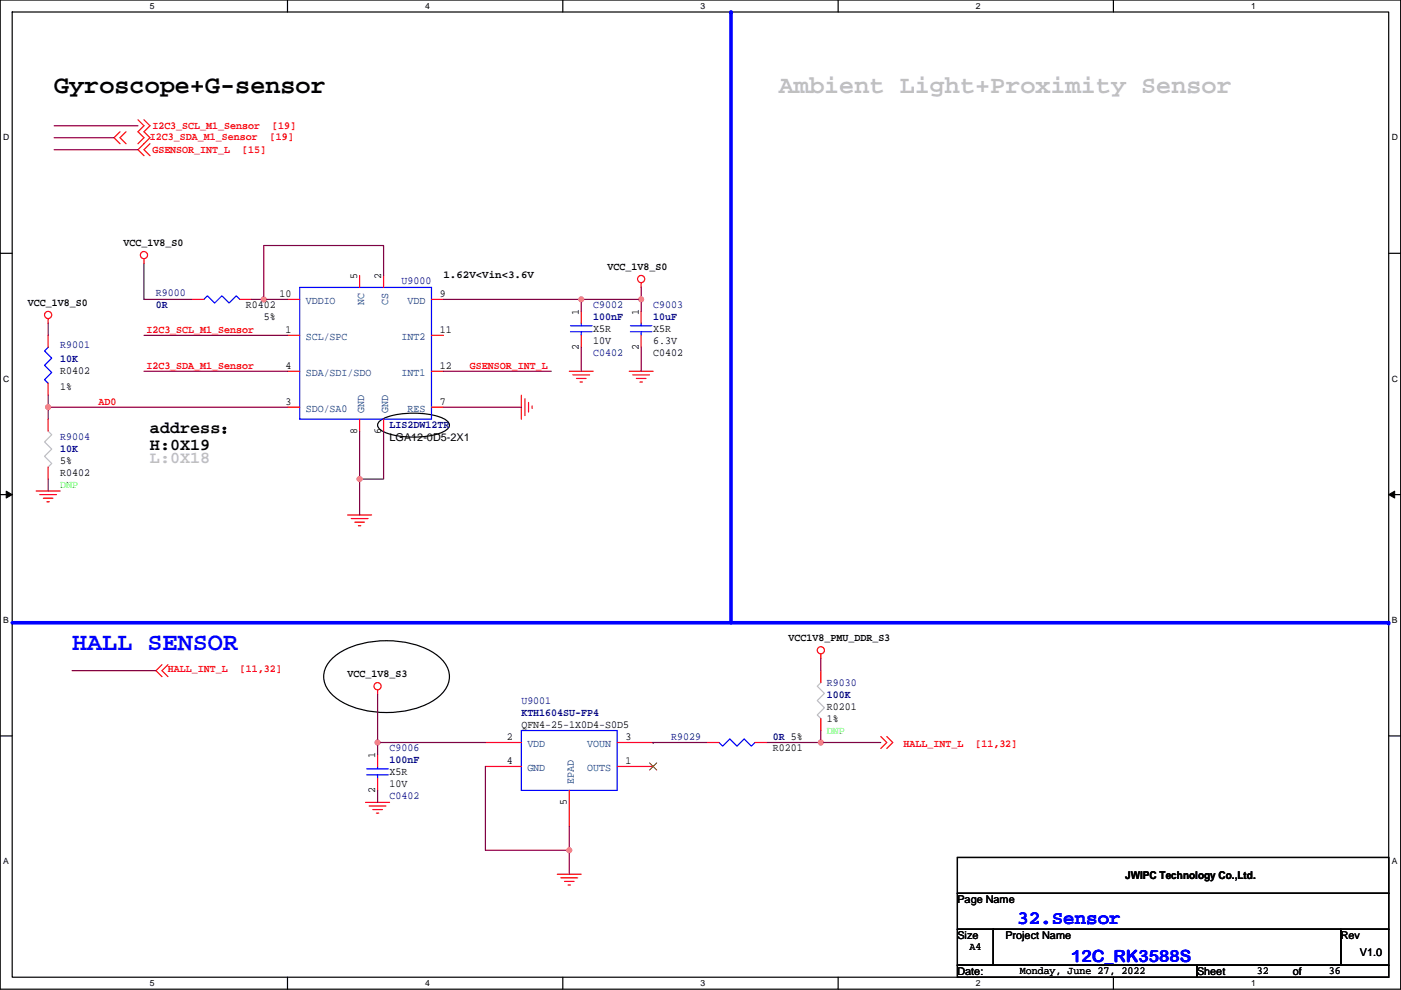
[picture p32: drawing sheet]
<svg xmlns="http://www.w3.org/2000/svg" width="297mm" height="210mm" viewBox="0 0 297 210" stroke-linecap="round" stroke-linejoin="round" font-family="sans-serif">
<defs><g id="words">
<text font-size="5.3" x="11.5" y="19.7">Gyroscope+G-sensor</text>
<text font-size="5.3" fill="#c0c0c0" x="165.1" y="19.7">Ambient Light+Proximity Sensor</text>
<text font-size="5.3" fill="#00f" x="15.3" y="137.8">HALL SENSOR</text>
<text font-size="4.1" fill="#00f" x="215.7" y="195.9">32.Sensor</text>
<g font-size="3.6">
<text x="31.8" y="91.9">address：</text>
<text x="31.8" y="95.4">H:0X19</text>
</g>
<text font-size="3.6" fill="#c0c0c0" x="31.8" y="98.2">L:0X18</text>
<text font-size="3.6" fill="#00f" x="227.1" y="204">12C_RK3588S</text>
<g font-size="2.3" fill="#f00">
<text x="31.8" y="29.6">I2C3_SDA_M1_Sensor</text>
<text x="32.3" y="27.3">I2C3_SCL_M1_Sensor</text>
<text x="57.2" y="29.6">[19]</text>
<text x="57.7" y="27.3">[19]</text>
<text x="32.3" y="32.4">GSENSOR_INT_L</text>
<text x="51.4" y="32.4">[15]</text>
<text x="31" y="70.6">I2C3_SCL_M1_Sensor</text>
<text x="31" y="78.2">I2C3_SDA_M1_Sensor</text>
<text x="99.6" y="78.2">GSENSOR_INT_L</text>
<text x="20.9" y="85.9">AD0</text>
<text x="35.6" y="142.6">HALL_INT_L</text>
<text x="50.8" y="142.6">[11,32]</text>
<text x="191.6" y="158.4">HALL_INT_L</text>
<text x="206.8" y="158.4">[11,32]</text>
</g>
<g font-size="2.3">
<text x="26.2" y="52.2">VCC_1V8_S0</text>
<text x="75.7" y="59.2" transform="rotate(-90 75.7 59.2)">5</text>
<text x="80.8" y="59.2" transform="rotate(-90 80.8 59.2)">2</text>
<text x="94" y="59.1">1.62V&lt;Vin&lt;3.6V</text>
<text x="128.8" y="57.3">VCC_1V8_S0</text>
<text x="5.9" y="64.9">VCC_1V8_S0</text>
<text x="52.1" y="65.4">R0402</text>
<text x="59.2" y="63">10</text>
<text x="93.3" y="63">9</text>
<text x="55.9" y="68">5%</text>
<text x="60.5" y="70.6">1</text>
<text x="93.3" y="70.6">11</text>
<text x="122.7" y="66.8" transform="rotate(-90 122.7 66.8)">1</text>
<text x="125.8" y="70.5">X5R</text>
<text x="135.4" y="66.8" transform="rotate(-90 135.4 66.8)">1</text>
<text x="138.5" y="70.5">X5R</text>
<text x="122.7" y="74.2" transform="rotate(-90 122.7 74.2)">2</text>
<text x="125.8" y="73">10V</text>
<text x="135.4" y="74.2" transform="rotate(-90 135.4 74.2)">2</text>
<text x="138.5" y="75.6">C0402</text>
<text x="138.5" y="73">6.3V</text>
<text x="12.7" y="79.4">R0402</text>
<text x="12.7" y="82.7">1%</text>
<text x="60.5" y="78.2">4</text>
<text x="93.3" y="78.2">12</text>
<text x="60.5" y="85.9">3</text>
<text x="93.3" y="85.9">7</text>
<text x="75.7" y="92" transform="rotate(-90 75.7 92)">8</text>
<text x="80.8" y="92" transform="rotate(-90 80.8 92)">6</text>
<text x="82.6" y="93.5">LGA12-0D5-2X1</text>
<text x="12.7" y="101">R0402</text>
<text x="12.7" y="98.4">5%</text>
<text x="167.2" y="136">VCC1V8_PMU_DDR_S3</text>
<text x="73.7" y="143.6">VCC_1V8_S3</text>
<text x="110.5" y="154.3">QFN4-25-1X0D4-S0D5</text>
<text x="175.3" y="150.5">R0201</text>
<text x="175.3" y="153">1%</text>
<text x="79.5" y="160.8" transform="rotate(-90 79.5 160.8)">1</text>
<text x="107.5" y="157">2</text>
<text x="132.6" y="157">3</text>
<text x="163.9" y="159.4">R0201</text>
<text x="82.6" y="164.5">X5R</text>
<text x="82.6" y="167">10V</text>
<text x="107.5" y="162.1">4</text>
<text x="132.6" y="162.1">1</text>
<text x="79.5" y="168.2" transform="rotate(-90 79.5 168.2)">2</text>
<text x="120.2" y="170.7" transform="rotate(-90 120.2 170.7)">5</text>
<text x="203" y="191.6">Page Name</text>
<text x="238.6" y="186.5">JWIPC Technology Co.,Ltd.</text>
<text x="203" y="199.2">Size</text>
<text x="205.5" y="201.6">A4</text>
<text x="213.2" y="199.2">Project Name</text>
<text x="284.3" y="199.2">Rev</text>
<text x="288.3" y="202.7">V1.0</text>
<text x="203" y="206.8">Date:</text>
<text x="216.2" y="206.6">Monday, June 27, 2022</text>
<text x="253.8" y="206.8">Sheet</text>
<text x="266.5" y="206.6">32</text>
<text x="274.1" y="206.8">of</text>
<text x="281.7" y="206.6">36</text>
</g>
<g font-size="2.3" fill="#000080">
<text x="33.1" y="62.9">R9000</text>
<text x="33.1" y="65.4">0R</text>
<text x="85.1" y="60.3">U9000</text>
<text x="125.8" y="65.4">C9002</text>
<text x="138.5" y="65.4">C9003</text>
<text x="125.8" y="68">100nF</text>
<text x="138.5" y="68">10uF</text>
<text x="12.7" y="73.8">R9001</text>
<text x="12.7" y="76.8">10K</text>
<text x="125.8" y="75.6">C0402</text>
<text x="12.7" y="93.4">R9004</text>
<text x="12.7" y="95.9">10K</text>
<text x="82.6" y="90.8">LIS2DW12TR</text>
<text x="110.5" y="149.2">U9001</text>
<text x="175.3" y="145.4">R9030</text>
<text x="175.3" y="148">100K</text>
<text x="110.5" y="151.8">KTH1604SU-FP4</text>
<text x="82.6" y="159.4">C9006</text>
<text x="82.6" y="161.9">100nF</text>
<text x="142.3" y="156.9">R9029</text>
<text x="163.9" y="156.9">0R 5%</text>
<text x="82.6" y="169.6">C0402</text>
</g>
<g font-size="2.3" fill="#004080">
<text x="64.8" y="64.5">VDDIO</text>
<text x="77.2" y="64.8" transform="rotate(-90 77.2 64.8)">NC</text>
<text x="82.3" y="64.8" transform="rotate(-90 82.3 64.8)">CS</text>
<text x="86.4" y="64.5">VDD</text>
<text x="64.8" y="72.1">SCL/SPC</text>
<text x="85.1" y="72.1">INT2</text>
<text x="64.8" y="79.7">SDA/SDI/SDO</text>
<text x="85.1" y="79.7">INT1</text>
<text x="64.8" y="87.3">SDO/SA0</text>
<text x="77.2" y="87.6" transform="rotate(-90 77.2 87.6)">GND</text>
<text x="82.3" y="87.6" transform="rotate(-90 82.3 87.6)">GND</text>
<text x="86.4" y="87.3">RES</text>
<text x="111.8" y="158.4">VDD</text>
<text x="124.5" y="158.4">VOUN</text>
<text x="111.8" y="163.5">GND</text>
<text x="121.7" y="166.4" transform="rotate(-90 121.7 166.4)">EPAD</text>
<text x="124.5" y="163.5">OUTS</text>
</g>
<g font-size="2.3" fill="#0f0">
<text x="12.7" y="103.5">DNP</text>
<text x="175.3" y="155.6">DNP</text>
</g>
<g font-size="1.8">
<text x="31.8" y="1.9">5</text>
<text x="90.1" y="1.9">4</text>
<text x="148.5" y="1.9">3</text>
<text x="206.9" y="1.9">2</text>
<text x="265.2" y="1.9">1</text>
<text x=".7" y="29.8">D</text>
<text x="295.1" y="29.8">D</text>
<text x=".7" y="81">C</text>
<text x="295.1" y="81">C</text>
<text x=".7" y="132.1">B</text>
<text x="295.1" y="132.1">B</text>
<text x=".7" y="183.3">A</text>
<text x="295.1" y="183.3">A</text>
<text x="31.8" y="209.2">5</text>
<text x="90.1" y="209.2">4</text>
<text x="148.5" y="209.2">3</text>
<text x="206.9" y="209.2">2</text>
<text x="265.2" y="209.2">1</text>
</g>
</g></defs>
<path d="M0 0h297v209.8h-297zM2.6 2.5h291.8v204.8h-291.8z" fill="none" stroke="#000" stroke-width=".25"/>
<g fill="#fff">
<path d="M31.8 .3h1v2h-1z"/>
<path d="M31.8 207.5h1v2.1h-1z"/>
</g>
<path d="M61 0v2.5M61 207.3v2.5" fill="none" stroke="#000" stroke-width=".25"/>
<g fill="#fff">
<path d="M90.1 .3h1v2h-1z"/>
<path d="M90.1 207.5h1v2.1h-1z"/>
</g>
<path d="M119.3 0v2.5M119.3 207.3v2.5" fill="none" stroke="#000" stroke-width=".25"/>
<g fill="#fff">
<path d="M148.5 .3h1v2h-1z"/>
<path d="M148.5 207.5h1v2.1h-1z"/>
</g>
<path d="M177.7 0v2.5M177.7 207.3v2.5" fill="none" stroke="#000" stroke-width=".25"/>
<g fill="#fff">
<path d="M206.9 .3h1v2h-1z"/>
<path d="M206.9 207.5h1v2.1h-1z"/>
</g>
<path d="M236.1 0v2.5M236.1 207.3v2.5" fill="none" stroke="#000" stroke-width=".25"/>
<g fill="#fff">
<path d="M265.2 .3h1.1v2h-1.1z"/>
<path d="M265.2 207.5h1.1v2.1h-1.1z"/>
<path d="M.7 28.1h1.3v2.1h-1.3z"/>
<path d="M295.1 28.1h1.3v2.1h-1.3z"/>
<path d="M.7 79.3h1.3v2h-1.3z"/>
<path d="M295.1 79.3h1.3v2h-1.3z"/>
</g>
<path d="M0 53.7h2.6M294.4 53.7h2.6" fill="none" stroke="#000" stroke-width=".25"/>
<g fill="#fff">
<path d="M.7 130.5h1.2v2h-1.2z"/>
<path d="M295.1 130.5h1.2v2h-1.2z"/>
</g>
<path d="M0 104.9h2.6M294.4 104.9h2.6" fill="none" stroke="#000" stroke-width=".25"/>
<path d="M1.3 104.2l1.3 .7-1.3 .7zM294.4 104.9l1.3-.7v1.4z" fill="#000" stroke="#000" stroke-width=".21"/>
<g fill="#fff">
<path d="M.7 181.7h1.2v2h-1.2z"/>
<path d="M295.1 181.7h1.2v2h-1.2z"/>
</g>
<path d="M0 156.1h2.6M294.4 156.1h2.6" fill="none" stroke="#000" stroke-width=".25"/>
<path d="M2.6 132.1h291.8" fill="none" stroke="#00f" stroke-width=".76"/>
<circle cx="294.4" cy="132.1" r=".38" fill="#00f"/>
<path d="M155 2.5v129.6" fill="none" stroke="#00f" stroke-width=".76"/>
<circle cx="155" cy="2.5" r=".38" fill="#00f"/>
<path d="M80.4 89.4a11.8 11.8 0 0 1 7.3-1.8 11.8 11.8 0 0 1 7.2 1.8 1.15 1.15 0 0 1-.5 1.9 17.4 17.4 0 0 1-11.2 .9 5 5 0 0 1-3-1.6l-.1-.4zM70.2 139.9a15.6 15.6 0 0 1 10.1-3.9 18.9 18.9 0 0 1 12.6 3.2 5.2 5.2 0 0 1 0 8.7 19.5 19.5 0 0 1-15.8 2.7 11.2 11.2 0 0 1-8.1-5.2 4.8 4.8 0 0 1 1.2-5.5zM203 181.9h91.4v7.6h-91.4zM203 189.5h91.4v7.6h-91.4zM203 197.1h7.6v7.6h-7.6zM210.6 197.1h73.7v7.6h-73.7zM284.3 197.1h10.1v7.6h-10.1zM203 204.7h50.8v2.6h-50.8zM253.8 204.7h40.6v2.6h-40.6z" fill="none" stroke="#000" stroke-width=".25"/>
<g fill="none" stroke="#f00" stroke-width=".25">
<path d="M25.4 27.9l-1.2 1.3 1.2 1.3M26.7 27.9l-1.3 1.3 1.3 1.3M29.3 25.4l1.2 1.3-1.2 1.2 1.2 1.3-1.2 1.3M30.5 25.4l1.3 1.3-1.3 1.2 1.3 1.3-2.5 2.6 1.2 1.2M31.8 30.5l-1.3 1.3 1.3 1.2M30.5 54.9v1M76.2 58.4v2.6M81.3 58.4v2.6M135.9 60v1M10.2 67.6v1M10.2 71.1v2.6M40.7 63.5h2.5"/>
<path d="M50.8 63.5h2.6M61 63.5h2.5M61 78.7h2.5M61 71.1h2.5M91.5 78.7h2.5M91.5 71.1h2.5M91.5 63.5h2.5M120.7 78.7h5.1M121.5 79.5h3.5M123.2 66v2.6M123.2 71.1v2.6M133.4 78.7h5.1"/>
<path d="M134.2 79.5h3.5M135.9 66v2.6M135.9 71.1v2.6M10.2 81.3v2.5M10.2 88.9v2.5M10.2 99.1v2.5M61 86.4h2.5M76.2 88.9v2.5M81.3 88.9v2.5M91.5 86.4h2.5M110.5 83.8v5.1M111.3 84.6v3.5"/>
<path d="M112.1 85.4v2M112.8 86.1v.5M122.2 80.3h2.1M123 81h.5M134.9 80.3h2.1M135.7 81h.5M7.7 104.1h5M8.4 104.9h3.6M9.2 105.7h2M10 106.4h.5M73.7 109.2h5.1M74.5 110h3.5"/>
<path d="M75.2 110.8h2.1M76 111.5h.5M174 138.7v1M34.3 141l-1.2 1.2 1.2 1.3M35.6 141l-1.3 1.2 1.3 1.3M80.1 146.3v1M102.9 157.5h7.6M130.9 157.5h7.6M149.9 157.5h2.5M160.1 157.5h2.5M174 142.2v2.6M174 152.4v2.5"/>
<path d="M186.7 156.2l1.3 1.3-1.3 1.3M188 156.2l1.3 1.3-1.3 1.3M77.5 170.2h5.1M78.3 170.9h3.5M79 171.7h2.1M79.8 172.5h.5M80.1 160v2.6M80.1 165.1v2.5M102.9 162.6h7.6M120.7 167.6v7.7M130.9 162.6h7.6M118.2 185.4h5"/>
<path d="M118.9 186.2h3.6M119.7 187h2M120.4 187.7h.5"/>
<circle cx="30.5" cy="54.1" r=".76"/>
<circle cx="135.9" cy="59.2" r=".76"/>
<circle cx="10.2" cy="66.8" r=".76"/>
<circle cx="174" cy="137.9" r=".76"/>
<circle cx="80.1" cy="145.5" r=".76"/>
</g>
<path d="M10.2 91.4l.8 .8-1.6 1.5 1.6 1.6-1.6 1.5 1.6 1.5-.8 .8M174 144.8l-.7 .7 1.5 1.6-1.5 1.5 1.5 1.5-1.5 1.5 .7 .8" fill="none" stroke="#c0c0c0" stroke-width=".25"/>
<g fill="none" stroke="#00f" stroke-width=".25">
<path d="M10.2 73.7l-.8 .7 1.6 1.6-1.6 1.5 1.6 1.5-1.6 1.5 .8 .8M43.2 63.5l.8-.8 1.5 1.6 1.5-1.6 1.6 1.6 1.5-1.6 .7 .8M63.5 61h28v27.9h-28zM120.9 70.4h4.6M120.9 69.1h4.6M123.2 68.6v.5M123.2 70.4v.7M133.6 70.4h4.6M133.6 69.1h4.6M135.9 68.6v.5M135.9 70.4v.7M110.5 154.9h20.4v12.7h-20.4z"/>
<path d="M152.4 157.5l.8 .7 1.5-1.5 1.6 1.5 1.5-1.5 1.5 1.5 .8-.7M77.8 164.3h4.5M77.8 163.1h4.5M80.1 162.6v.5M80.1 164.3v.8"/>
</g>
<path d="M137.7 161.8l1.5 1.5M139.2 161.8l-1.5 1.5" fill="none" stroke="#804000" stroke-width=".21"/>
<g fill="none" stroke="#800040" stroke-width=".25">
<path d="M11.5 26.7h17.8M11.5 29.2h12.7M11.5 31.8h17.8M30.5 55.9v7.6h10.2M81.3 58.4v-6.3h-25.4v11.4M10.2 68.6v2.5M30.5 78.7h30.5M30.5 71.1h30.5M53.4 63.5h2.5M55.9 63.5h5.1M94 63.5h29.2M94 78.7h22.9"/>
<path d="M123.2 63.5v2.5M123.2 63.5h12.7M123.2 73.7v5M135.9 61v5M135.9 73.7v5M10.2 86.4h50.8M10.2 83.8v2.6M10.2 86.4v2.5M76.2 91.4v10.2h5.1v-10.2M94 86.4h16.5M10.2 101.6v2.5M76.2 101.6h.1"/>
<path d="M76.2 101.6v7.6M174 139.7v2.5M15.3 142.2h17.8M80.1 147.3v10.2M80.1 157.5v2.5M80.1 157.5h22.8M138.5 157.5h11.4M138.5 157.5h.1M162.6 157.5h11.4M174 154.9v2.6h12.7M80.1 167.6v2.6M102.9 162.6v17.7h17.8"/>
<path d="M120.7 175.3v5M120.7 180.3v5.1"/>
</g>
<g fill="#f0f" stroke="#f0f" stroke-width=".25">
<circle cx="123.2" cy="63.5" r=".51"/>
<circle cx="135.9" cy="63.5" r=".51"/>
<circle cx="80.1" cy="157.5" r=".51"/>
<circle cx="120.7" cy="180.3" r=".51"/>
<circle cx="55.9" cy="63.5" r=".51"/>
<circle cx="10.2" cy="86.4" r=".51"/>
<circle cx="76.2" cy="101.6" r=".51"/>
<circle cx="174" cy="157.5" r=".51"/>
</g>
<use href="#words"/>
</svg>
